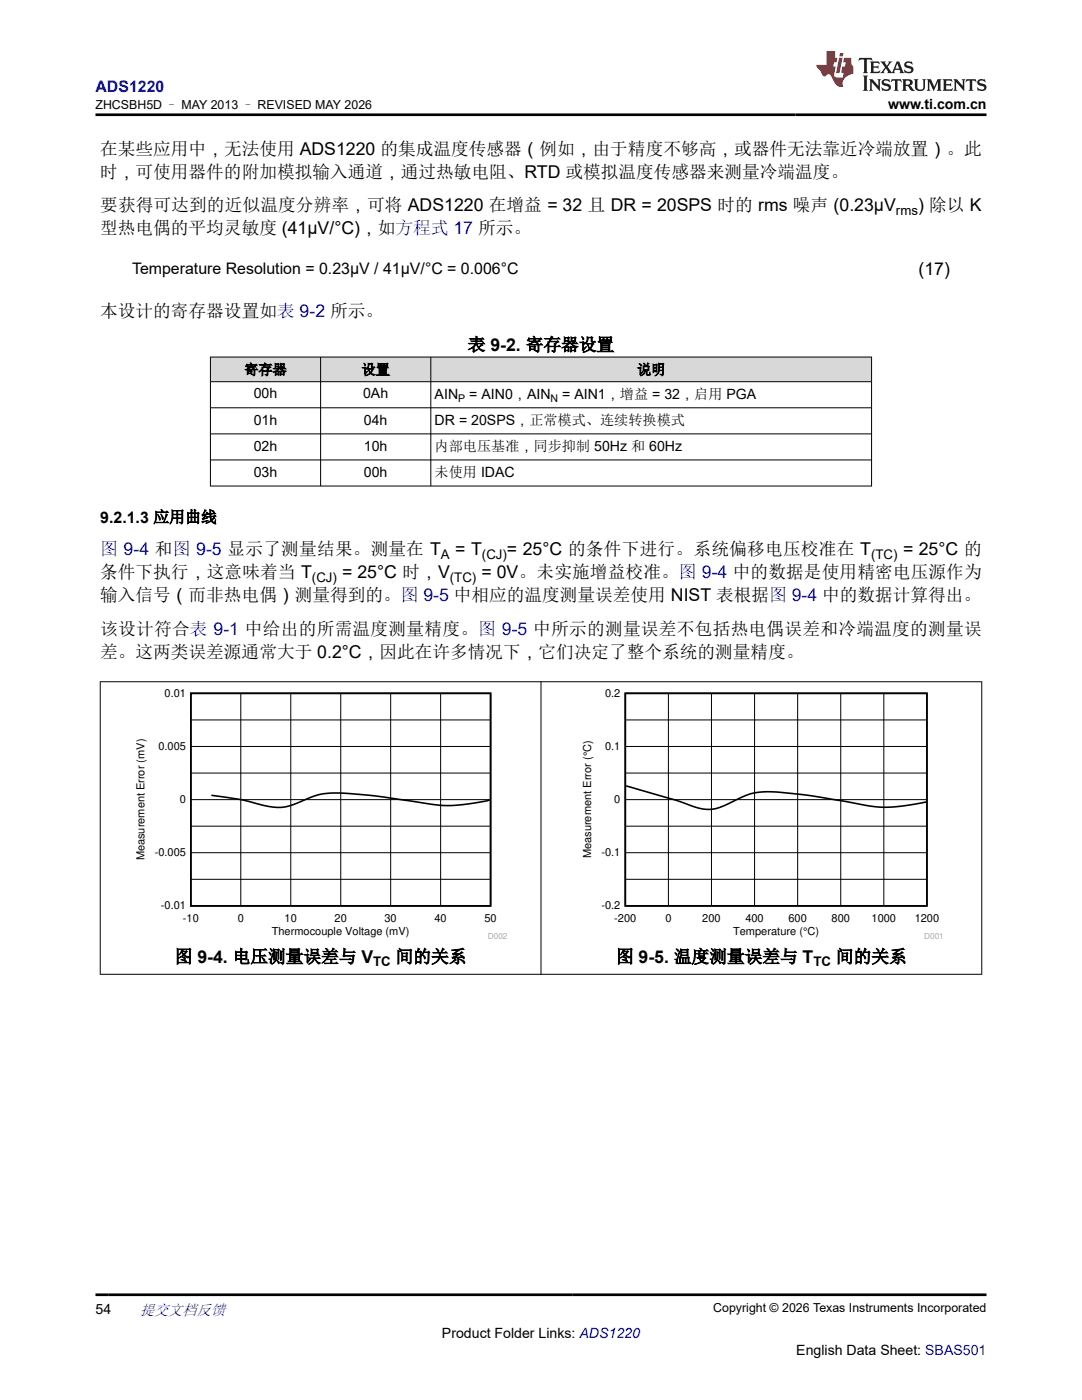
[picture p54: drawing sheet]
<svg xmlns="http://www.w3.org/2000/svg" width="216mm" height="279mm" viewBox="0 0 216 279" stroke-linecap="round" stroke-linejoin="round" font-family="sans-serif">
<defs><g id="words">
<g font-size="3.5">
<text x="20" y="30.9">在某些应用中，无法使用 ADS1220 的集成温度传感器（例如，由于精度不够高，或器件无法靠近冷端放置）。此</text>
<text x="20" y="35.5">时，可使用器件的附加模拟输入通道，通过热敏电阻、RTD 或模拟温度传感器来测量冷端温度。</text>
<text x="20" y="42.2">要获得可达到的近似温度分辨率，可将 ADS1220 在增益 = 32 且 DR = 20SPS 时的 rms 噪声 (0.23µV</text>
<text x="20" y="46.8">型热电偶的平均灵敏度 (41µV/°C)，如方程式 17 所示。</text>
<text x="183.2" y="42.2">) 除以 K</text>
<text x="183.3" y="54.9">(17)</text>
<text x="20" y="63.3">本设计的寄存器设置如表 9-2 所示。</text>
<text x="93.3" y="70">表 9-2. 寄存器设置</text>
<text x="90.9" y="110.9">= T</text>
<text x="101.2" y="110.9">= 25°C 的条件下进行。系统偏移电压校准在 T</text>
<text x="180.2" y="110.9">= 25°C 的</text>
<text x="20" y="115.4">条件下执行，这意味着当 T</text>
<text x="68.3" y="115.4">= 25°C 时，V</text>
<text x="96.1" y="115.4">= 0V。未实施增益校准。图 9-4 中的数据是使用精密电压源作为</text>
<text x="20" y="120">输入信号（而非热电偶）测量得到的。图 9-5 中相应的温度测量误差使用 NIST 表根据图 9-4 中的数据计算得出。</text>
<text x="20" y="126.7">该设计符合表 9-1 中给出的所需温度测量精度。图 9-5 中所示的测量误差不包括热电偶误差和冷端温度的测量误</text>
<text x="20" y="131.3">差。这两类误差源通常大于 0.2°C，因此在许多情况下，它们决定了整个系统的测量精度。</text>
<text x="34.9" y="192.1">图 9-4. 电压测量误差与 V</text>
<text x="79" y="192.1">间的关系</text>
<text x="122.9" y="192.1">图 9-5. 温度测量误差与 T</text>
<text x="166.8" y="192.1">间的关系</text>
</g>
<text font-size="3.5" fill="#00f" x="20" y="110.9">图 9-4 和图 9-5 显示了测量结果。测量在 T</text>
<text font-size="3.2" fill="#00f" x="19" y="18.3">ADS1220</text>
<g font-size="3.2">
<text x="26.4" y="54.7">Temperature Resolution = 0.23µV / 41µV/°C = 0.006°C</text>
<text x="20" y="104.3">9.2.1.3 应用曲线</text>
</g>
<text font-size="3" fill="#00f" x="27.9" y="262.4">提交文档反馈</text>
<g font-size="2.8">
<text x="177.2" y="21.7">www.ti.com.cn</text>
<text x="48.7" y="74.7">寄存器</text>
<text x="72.1" y="74.7">设置</text>
<text x="127.1" y="74.7">说明</text>
<text x="50.6" y="79.5">00h</text>
<text x="72.5" y="79.5">0Ah</text>
<text x="86.7" y="79.7">AIN</text>
<text x="93.6" y="79.7">= AIN0，AIN</text>
<text x="112.2" y="79.7">= AIN1，增益 = 32，启用 PGA</text>
<text x="50.6" y="84.7">01h</text>
<text x="50.6" y="89.9">02h</text>
<text x="72.6" y="84.7">04h</text>
<text x="72.6" y="89.9">10h</text>
<text x="86.7" y="84.9">DR = 20SPS，正常模式、连续转换模式</text>
<text x="50.6" y="95.1">03h</text>
<text x="72.6" y="95.1">00h</text>
<text x="86.7" y="90.1">内部电压基准，同步抑制 50Hz 和 60Hz</text>
<text x="86.7" y="95.3">未使用 IDAC</text>
<text x="19" y="262.1">54</text>
<text x="88.2" y="266.9">Product Folder Links: ADS1220</text>
<text x="158.9" y="270.3">English Data Sheet: SBAS501</text>
</g>
<g font-size="2.6">
<text x="178.8" y="42.9">rms</text>
<text x="88" y="111.6">A</text>
<text x="96.2" y="111.6">(CJ)</text>
<text x="173.8" y="111.6">(TC)</text>
<text x="62.2" y="116.2">(CJ)</text>
<text x="89.8" y="116.2">(TC)</text>
<text x="74.5" y="192.8">TC</text>
<text x="162.3" y="192.8">TC</text>
</g>
<g font-size="2.5">
<text x="19" y="21.8">ZHCSBH5D – MAY 2013 – REVISED MAY 2026</text>
<text x="142.3" y="261.8">Copyright © 2026 Texas Instruments Incorporated</text>
</g>
<g font-size="2.2">
<text x="32.8" y="139.1">0.01</text>
<text x="120.7" y="139.1">0.2</text>
<text x="31.6" y="149.7">0.005</text>
<text x="120.7" y="149.7">0.1</text>
<text x="35.9" y="160.3">0</text>
<text x="122.6" y="160.3">0</text>
<text x="28.9" y="171.7" transform="rotate(-90 28.9 171.7)">Measurement Error (mV)</text>
<text x="30.9" y="170.9">-0.005</text>
<text x="118" y="171.3" transform="rotate(-90 118 171.3)">Measurement Error (°C)</text>
<text x="120" y="170.9">-0.1</text>
<text x="32.1" y="181.5">-0.01</text>
<text x="36.5" y="184">-10</text>
<text x="47.4" y="184">0</text>
<text x="56.8" y="184">10</text>
<text x="66.8" y="184">20</text>
<text x="76.7" y="184">30</text>
<text x="86.7" y="184">40</text>
<text x="96.7" y="184">50</text>
<text x="120" y="181.5">-0.2</text>
<text x="122.6" y="184">-200</text>
<text x="132.8" y="184">0</text>
<text x="140.1" y="184">200</text>
<text x="148.7" y="184">400</text>
<text x="157.3" y="184">600</text>
<text x="165.9" y="184">800</text>
<text x="173.9" y="184">1000</text>
<text x="182.5" y="184">1200</text>
<text x="54.2" y="186.5">Thermocouple Voltage (mV)</text>
<text x="146.3" y="186.5">Temperature (°C)</text>
</g>
<g font-size="2.1">
<text x="91.4" y="80.2">P</text>
<text x="109.9" y="80.2">N</text>
</g>
<g font-size="1.6" fill="#a8a8a8">
<text x="97.3" y="187.5">D002</text>
<text x="184.4" y="187.5">D001</text>
</g>
</g></defs>
<g fill="#d8d8d8">
<path d="M42 71.3h131.9v4.9h-131.9z" fill-rule="evenodd"/>
<path d="M42 71.3h21.9v4.8h-21.9z" fill-rule="evenodd"/>
<path d="M64 71.3h21.9v4.8h-21.9z" fill-rule="evenodd"/>
<path d="M86 71.3h87.9v4.8h-87.9z" fill-rule="evenodd"/>
</g>
<path d="M41.9 71.3h132.1M41.9 76.2h132.1M42 71.2v25.9M64 71.2v25.9M86 71.2v25.9M173.9 71.2v25.9M41.9 81.4h132.1M41.9 86.6h132.1M41.9 91.8h132.1M41.9 97h132.1" fill="none" stroke="#000" stroke-width=".2"/>
<path d="M26.8 137.5h74.4v50h-74.4z" fill-rule="evenodd" fill="#fff"/>
<path d="M38.1 138.4h59.8v42.4h-59.8zM42.2 158.7a71.6 71.6 0 0 1 11.4 2.3 9.5 9.5 0 0 0 6.6-1.1 16.4 16.4 0 0 1 10.1-1.5l4.3 .4 8.2 1.2a30.4 30.4 0 0 0 14.9-.4" fill="none" stroke="#000" stroke-width=".32"/>
<path d="M48 138.4v42.4M58 138.4v42.4M68 138.4v42.4M78 138.4v42.4M87.9 138.4v42.4M38.1 159.6h59.8M38.1 154.3h59.8M38.1 149h59.8M38.1 143.7h59.8M38.1 175.5h59.8M38.1 170.2h59.8M38.1 164.9h59.8" fill="none" stroke="#000" stroke-width=".2"/>
<path d="M115.8 137.5h72.3v50h-72.3z" fill-rule="evenodd" fill="#fff"/>
<path d="M124.8 138.4h60.2v42.4h-60.2zM124.9 156.8l10.4 3a21.7 21.7 0 0 0 5.9 1.7 10.1 10.1 0 0 0 5-1.5 14.8 14.8 0 0 1 10.4-1.8 233.4 233.4 0 0 1 18 2.8 35.6 35.6 0 0 0 10.2-.9" fill="none" stroke="#000" stroke-width=".32"/>
<g fill="none" stroke="#000" stroke-width=".2">
<path d="M19.9 136.1h176.1M20 136v58.5M107.9 136v58.5M133.4 138.4v42.4M142 138.4v42.4M150.6 138.4v42.4M159.2 138.4v42.4M167.8 138.4v42.4M176.4 138.4v42.4M195.9 136v58.5M124.8 159.6h60.2M124.8 154.3h60.2"/>
<path d="M124.8 149h60.2M124.8 143.7h60.2M124.8 175.5h60.2M124.8 170.2h60.2M124.8 164.9h60.2M19.9 194.4h176.1"/>
</g>
<path d="M171.5 11.6l-.2 .5 .5-.2h.6v.1v2.2l-.2 .4h1l-.2-.4v-2.2v-.1h.5l.6 .2-.2-.5zM173.6 12.3l.2 .4v1.5l-.2 .4h1.9l.1-.6a1.08 1.08 0 0 1-1.3 .2v-.7h.6l.4 .2v-.7l-.4 .2h-.6v-.5l.2-.2a1 1 0 0 1 1 .3l-.1-.5zM175.7 12.3l.9 1.1-1 1.2h.9l-.2-.2 .5-.8 .4 .8-.2 .2h1.6l-.2-.2 .2-.5h.9l.1 .5-.1 .2h.9l-.2-.3-.8-2h-.5l-.9 2.2-.9-1.1 .9-1.1h-.8l.2 .2-.4 .6-.4-.6 .2-.2zM179 12.7l.4 1h-.7zM180.7 12.4a.65 .65 0 0 0-.2 .7 .65 .65 0 0 0 .6 .5l.6 .1 .1 .3a.79 .79 0 0 1-.7 .4 .79 .79 0 0 1-.7-.5l.1 .7 .2-.1a.93 .93 0 0 0 1.1 .1 .93 .93 0 0 0 .4-1 1.46 1.46 0 0 0-1.2-.6l-.1-.3a1.09 1.09 0 0 1 1.2 .2l-.2-.6-.1 .1-.5-.2zM172.2 15.1l.2 .4v2.2l-.2 .4h1l-.2-.4v-2.2l.2-.4zM173.4 15.8l.2 .4v1.5l-.2 .4h.8l-.3-.4 .1-1.3 1.6 1.8v-2l.2-.4h-.7l.1 .2 .1 1.1-1.2-1.3zM176.2 15.9a.65 .65 0 0 0-.2 .8 .65 .65 0 0 0 .6 .4l.6 .2 .1 .2a.79 .79 0 0 1-.7 .4 .79 .79 0 0 1-.7-.5l.1 .7 .2-.1a.93 .93 0 0 0 1.1 .1 .93 .93 0 0 0 .4-.9 1.46 1.46 0 0 0-1.2-.6l-.1-.4a1.09 1.09 0 0 1 1.2 .2l-.1-.6-.2 .1-.5-.1zM177.9 15.8l-.1 .6a.63 .63 0 0 1 .8-.3v1.6l-.3 .4h1l-.2-.4v-1.6a.66 .66 0 0 1 .8 .3l-.1-.6zM180 15.8l.2 .4v1.5l-.2 .4h1l-.2-.2-.1-.7h.5l.1 .2a.79 .79 0 0 0 1.2 .6l-1-.9a.61 .61 0 0 0 .6-.6 .61 .61 0 0 0-.5-.7zM180.8 16.1h.1a.47 .47 0 0 1 .5 .1 .47 .47 0 0 1 .1 .5l-.1 .1-.7 .1zM182.3 15.8l.2 .2a2.27 2.27 0 0 0 .4 2 1.04 1.04 0 0 0 1.7-.7v-1.3l.2-.2h-.8l.2 .4v1.1a.6 .6 0 0 1-.6 .6 .6 .6 0 0 1-.6-.6v-1.1l.3-.4zM184.9 15.8l.2 .4v1.5l-.2 .4h.8l-.3-.4v-1.4l.9 1.9 .9-1.9v1.4l-.3 .4h1l-.2-.4v-1.5l.2-.4h-.8l-.7 1.5-.6-1.5zM188.1 15.8l.2 .4v1.5l-.2 .4h1.9l.1-.6a1.09 1.09 0 0 1-1.3 .2v-.7h.6l.4 .2v-.6l-.4 .2h-.6v-.6l.2-.1a1.01 1.01 0 0 1 1 .3l-.1-.6zM190.2 15.8l.3 .4v1.5l-.3 .4h.8l-.2-.4v-1.3l1.6 1.8v-2l.2-.4h-.7l.2 .2v1.1l-1.2-1.3zM192.8 15.8l-.1 .6a.63 .63 0 0 1 .8-.3v1.6l-.3 .4h1l-.2-.4v-1.6a.66 .66 0 0 1 .8 .3l-.1-.6zM195.2 15.9a.65 .65 0 0 0-.2 .8 .65 .65 0 0 0 .6 .4l.6 .2 .2 .2a.79 .79 0 0 1-.7 .4 .79 .79 0 0 1-.7-.5l.1 .7 .2-.1a.93 .93 0 0 0 1 .1 .93 .93 0 0 0 .5-.9 1.46 1.46 0 0 0-1.3-.6v-.4a1.09 1.09 0 0 1 1.2 .2l-.2-.6-.2 .1-.5-.1z" fill="#231f20"/>
<path d="M164.9 10.2v2.8h-2l.1 .3 .8 1a.95 .95 0 0 0 1 .9 .59 .59 0 0 1 .5-.4 .59 .59 0 0 1 .5 .4l.4 .7a1.59 1.59 0 0 0 2.1 1.4 1.61 1.61 0 0 1 1-2.3l1-.3-.1-1.5a1.59 1.59 0 0 1-.3-1.7h-1.5l-.2 .9h.6l-.2 .9h-.5l-.2 1v.2l.4 .1-.1 .9h-.7a.73 .73 0 0 1-1-.7l.3-1.5h-.5l.1-.9h.5l.2-.9h-.5v-1.3zM167.4 11.5l-.6 3.1h.7l.6-3.1zM167.6 10.6l-.1 .6h.7l.1-.6z" fill="#ed1c24"/>
<path d="M19 22.9h177.8M19 258.4h177.8" fill="none" stroke="#000" stroke-width=".53"/>
<use href="#words"/>
</svg>
